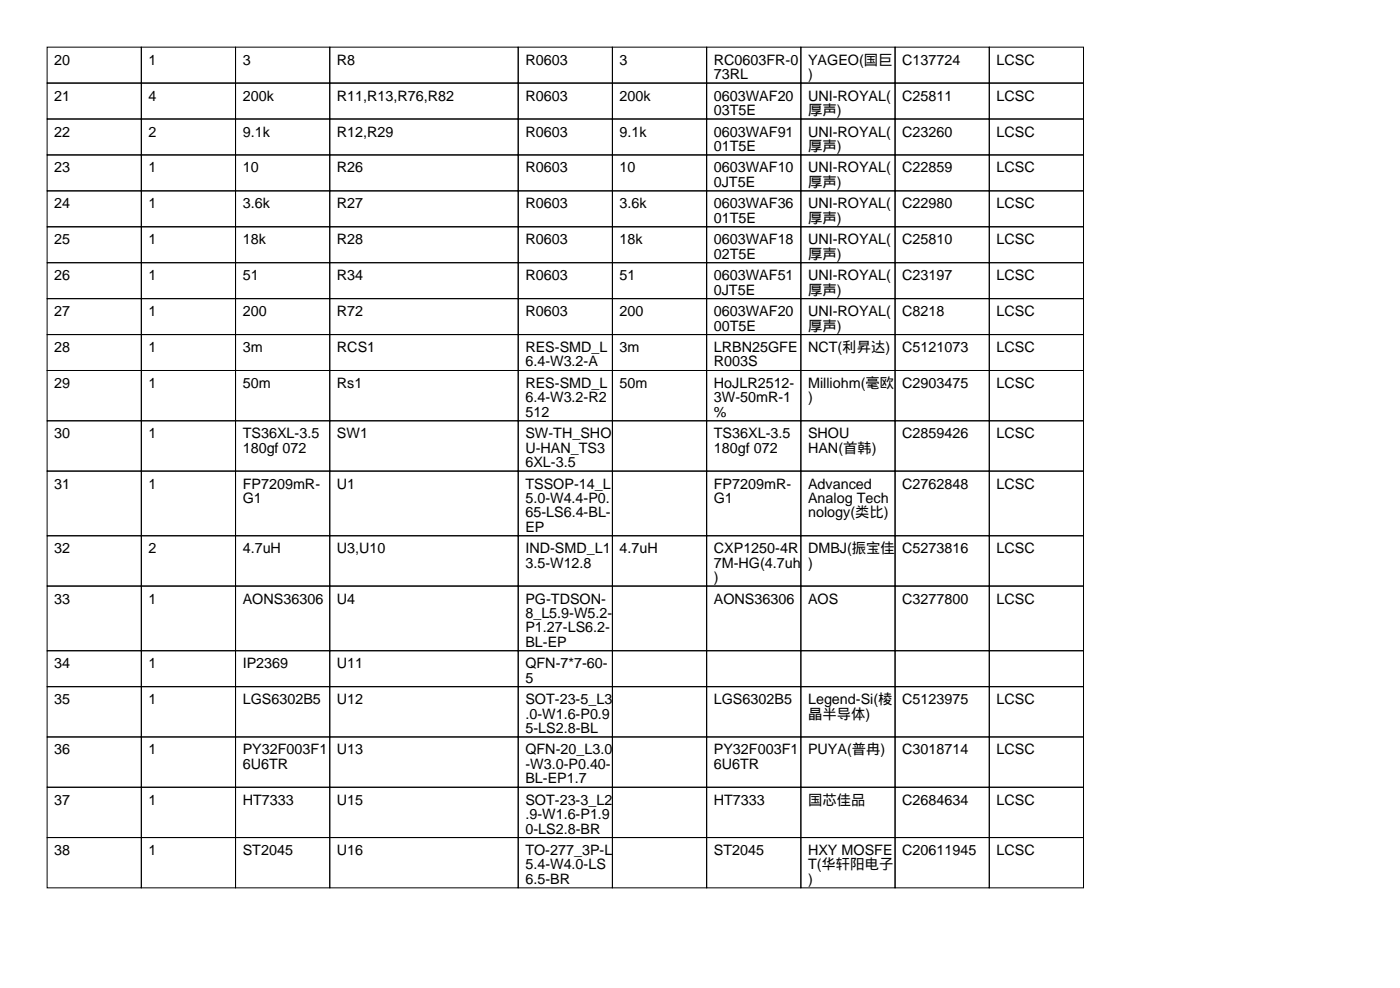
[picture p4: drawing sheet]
<svg xmlns="http://www.w3.org/2000/svg" width="297mm" height="210mm" viewBox="0 0 297 210" stroke-linecap="round" stroke-linejoin="round" font-family="sans-serif">
<defs><g id="words">
<g font-size="3">
<text x="11.5" y="13.7">20</text>
<text x="31.5" y="13.7">1</text>
<text x="51.5" y="13.7">3</text>
<text x="71.5" y="13.7">R8</text>
<text x="111.5" y="13.7">R0603</text>
<text x="131.5" y="13.7">3</text>
<text x="151.5" y="13.7">RC0603FR-0</text>
<text x="151.5" y="16.8">73RL</text>
<text x="171.5" y="13.7">YAGEO(国巨</text>
<text x="171.5" y="16.8">)</text>
<text x="191.5" y="13.7">C137724</text>
<text x="211.5" y="13.7">LCSC</text>
<text x="11.5" y="21.3">21</text>
<text x="31.5" y="21.3">4</text>
<text x="51.5" y="21.3">200k</text>
<text x="71.5" y="21.3">R11,R13,R76,R82</text>
<text x="111.5" y="21.3">R0603</text>
<text x="131.5" y="21.3">200k</text>
<text x="151.5" y="21.3">0603WAF20</text>
<text x="171.5" y="21.3">UNI-ROYAL(</text>
<text x="191.5" y="21.3">C25811</text>
<text x="211.5" y="21.3">LCSC</text>
<text x="11.5" y="29">22</text>
<text x="31.5" y="29">2</text>
<text x="51.5" y="29">9.1k</text>
<text x="71.5" y="29">R12,R29</text>
<text x="111.5" y="29">R0603</text>
<text x="131.5" y="29">9.1k</text>
<text x="151.5" y="24.4">03T5E</text>
<text x="151.5" y="29">0603WAF91</text>
<text x="171.5" y="24.4">厚声)</text>
<text x="171.5" y="29">UNI-ROYAL(</text>
<text x="191.5" y="29">C23260</text>
<text x="211.5" y="29">LCSC</text>
<text x="151.5" y="32">01T5E</text>
<text x="171.5" y="32">厚声)</text>
<text x="11.5" y="36.6">23</text>
<text x="31.5" y="36.6">1</text>
<text x="51.5" y="36.6">10</text>
<text x="71.5" y="36.6">R26</text>
<text x="111.5" y="36.6">R0603</text>
<text x="131.5" y="36.6">10</text>
<text x="151.5" y="36.6">0603WAF10</text>
<text x="151.5" y="39.6">0JT5E</text>
<text x="171.5" y="36.6">UNI-ROYAL(</text>
<text x="171.5" y="39.6">厚声)</text>
<text x="191.5" y="36.6">C22859</text>
<text x="211.5" y="36.6">LCSC</text>
<text x="11.5" y="44.2">24</text>
<text x="31.5" y="44.2">1</text>
<text x="51.5" y="44.2">3.6k</text>
<text x="71.5" y="44.2">R27</text>
<text x="111.5" y="44.2">R0603</text>
<text x="131.5" y="44.2">3.6k</text>
<text x="151.5" y="44.2">0603WAF36</text>
<text x="151.5" y="47.2">01T5E</text>
<text x="171.5" y="44.2">UNI-ROYAL(</text>
<text x="171.5" y="47.2">厚声)</text>
<text x="191.5" y="44.2">C22980</text>
<text x="211.5" y="44.2">LCSC</text>
<text x="11.5" y="51.8">25</text>
<text x="31.5" y="51.8">1</text>
<text x="51.5" y="51.8">18k</text>
<text x="71.5" y="51.8">R28</text>
<text x="111.5" y="51.8">R0603</text>
<text x="131.5" y="51.8">18k</text>
<text x="151.5" y="51.8">0603WAF18</text>
<text x="171.5" y="51.8">UNI-ROYAL(</text>
<text x="191.5" y="51.8">C25810</text>
<text x="211.5" y="51.8">LCSC</text>
<text x="11.5" y="59.4">26</text>
<text x="31.5" y="59.4">1</text>
<text x="51.5" y="59.4">51</text>
<text x="71.5" y="59.4">R34</text>
<text x="111.5" y="59.4">R0603</text>
<text x="131.5" y="59.4">51</text>
<text x="151.5" y="54.9">02T5E</text>
<text x="151.5" y="59.4">0603WAF51</text>
<text x="171.5" y="54.9">厚声)</text>
<text x="171.5" y="59.4">UNI-ROYAL(</text>
<text x="191.5" y="59.4">C23197</text>
<text x="211.5" y="59.4">LCSC</text>
<text x="151.5" y="62.5">0JT5E</text>
<text x="171.5" y="62.5">厚声)</text>
<text x="11.5" y="67.1">27</text>
<text x="31.5" y="67.1">1</text>
<text x="51.5" y="67.1">200</text>
<text x="71.5" y="67.1">R72</text>
<text x="111.5" y="67.1">R0603</text>
<text x="131.5" y="67.1">200</text>
<text x="151.5" y="67.1">0603WAF20</text>
<text x="151.5" y="70.1">00T5E</text>
<text x="171.5" y="67.1">UNI-ROYAL(</text>
<text x="171.5" y="70.1">厚声)</text>
<text x="191.5" y="67.1">C8218</text>
<text x="211.5" y="67.1">LCSC</text>
<text x="11.5" y="74.7">28</text>
<text x="31.5" y="74.7">1</text>
<text x="51.5" y="74.7">3m</text>
<text x="71.5" y="74.7">RCS1</text>
<text x="111.5" y="74.7">RES-SMD_L</text>
<text x="111.5" y="77.7">6.4-W3.2-A</text>
<text x="131.5" y="74.7">3m</text>
<text x="151.5" y="74.7">LRBN25GFE</text>
<text x="151.5" y="77.7">R003S</text>
<text x="171.5" y="74.7">NCT(利昇达)</text>
<text x="191.5" y="74.7">C5121073</text>
<text x="211.5" y="74.7">LCSC</text>
<text x="11.5" y="82.3">29</text>
<text x="31.5" y="82.3">1</text>
<text x="51.5" y="82.3">50m</text>
<text x="71.5" y="82.3">Rs1</text>
<text x="111.5" y="82.3">RES-SMD_L</text>
<text x="131.5" y="82.3">50m</text>
<text x="151.5" y="82.3">HoJLR2512-</text>
<text x="171.5" y="82.3">Milliohm(毫欧</text>
<text x="191.5" y="82.3">C2903475</text>
<text x="211.5" y="82.3">LCSC</text>
<text x="111.5" y="85.3">6.4-W3.2-R2</text>
<text x="111.5" y="88.4">512</text>
<text x="151.5" y="85.3">3W-50mR-1</text>
<text x="151.5" y="88.4">%</text>
<text x="171.5" y="85.3">)</text>
<text x="11.5" y="93">30</text>
<text x="31.5" y="93">1</text>
<text x="51.5" y="93">TS36XL-3.5</text>
<text x="71.5" y="93">SW1</text>
<text x="111.5" y="93">SW-TH_SHO</text>
<text x="151.5" y="93">TS36XL-3.5</text>
<text x="171.5" y="93">SHOU</text>
<text x="191.5" y="93">C2859426</text>
<text x="211.5" y="93">LCSC</text>
<text x="51.5" y="96">180gf 072</text>
<text x="111.5" y="96">U-HAN_TS3</text>
<text x="111.5" y="99.1">6XL-3.5</text>
<text x="151.5" y="96">180gf 072</text>
<text x="171.5" y="96">HAN(首韩)</text>
<text x="11.5" y="103.6">31</text>
<text x="31.5" y="103.6">1</text>
<text x="51.5" y="103.6">FP7209mR-</text>
<text x="51.5" y="106.7">G1</text>
<text x="71.5" y="103.6">U1</text>
<text x="111.5" y="103.6">TSSOP-14_L</text>
<text x="111.5" y="106.7">5.0-W4.4-P0.</text>
<text x="151.5" y="103.6">FP7209mR-</text>
<text x="151.5" y="106.7">G1</text>
<text x="171.5" y="103.6">Advanced</text>
<text x="171.5" y="106.7">Analog Tech</text>
<text x="191.5" y="103.6">C2762848</text>
<text x="211.5" y="103.6">LCSC</text>
<text x="111.5" y="109.7">65-LS6.4-BL-</text>
<text x="111.5" y="112.8">EP</text>
<text x="171.5" y="109.7">nology(类比)</text>
<text x="11.5" y="117.4">32</text>
<text x="31.5" y="117.4">2</text>
<text x="51.5" y="117.4">4.7uH</text>
<text x="71.5" y="117.4">U3,U10</text>
<text x="111.5" y="117.4">IND-SMD_L1</text>
<text x="131.5" y="117.4">4.7uH</text>
<text x="151.5" y="117.4">CXP1250-4R</text>
<text x="171.5" y="117.4">DMBJ(振宝佳</text>
<text x="191.5" y="117.4">C5273816</text>
<text x="211.5" y="117.4">LCSC</text>
<text x="111.5" y="120.4">3.5-W12.8</text>
<text x="151.5" y="120.4">7M-HG(4.7uh</text>
<text x="151.5" y="123.4">)</text>
<text x="171.5" y="120.4">)</text>
<text x="11.5" y="128">33</text>
<text x="31.5" y="128">1</text>
<text x="51.5" y="128">AONS36306</text>
<text x="71.5" y="128">U4</text>
<text x="111.5" y="128">PG-TDSON-</text>
<text x="111.5" y="131.1">8_L5.9-W5.2-</text>
<text x="151.5" y="128">AONS36306</text>
<text x="171.5" y="128">AOS</text>
<text x="191.5" y="128">C3277800</text>
<text x="211.5" y="128">LCSC</text>
<text x="111.5" y="134.1">P1.27-LS6.2-</text>
<text x="111.5" y="137.2">BL-EP</text>
<text x="11.5" y="141.7">34</text>
<text x="31.5" y="141.7">1</text>
<text x="51.5" y="141.7">IP2369</text>
<text x="71.5" y="141.7">U11</text>
<text x="111.5" y="141.7">QFN-7*7-60-</text>
<text x="11.5" y="149.4">35</text>
<text x="31.5" y="149.4">1</text>
<text x="51.5" y="149.4">LGS6302B5</text>
<text x="71.5" y="149.4">U12</text>
<text x="111.5" y="144.8">5</text>
<text x="111.5" y="149.4">SOT-23-5_L3</text>
<text x="151.5" y="149.4">LGS6302B5</text>
<text x="171.5" y="149.4">Legend-Si(棱</text>
<text x="191.5" y="149.4">C5123975</text>
<text x="211.5" y="149.4">LCSC</text>
<text x="111.5" y="152.4">.0-W1.6-P0.9</text>
<text x="111.5" y="155.5">5-LS2.8-BL</text>
<text x="171.5" y="152.4">晶半导体)</text>
<text x="11.5" y="160">36</text>
<text x="31.5" y="160">1</text>
<text x="51.5" y="160">PY32F003F1</text>
<text x="71.5" y="160">U13</text>
<text x="111.5" y="160">QFN-20_L3.0</text>
<text x="151.5" y="160">PY32F003F1</text>
<text x="171.5" y="160">PUYA(普冉)</text>
<text x="191.5" y="160">C3018714</text>
<text x="211.5" y="160">LCSC</text>
<text x="51.5" y="163.1">6U6TR</text>
<text x="111.5" y="163.1">-W3.0-P0.40-</text>
<text x="111.5" y="166.1">BL-EP1.7</text>
<text x="151.5" y="163.1">6U6TR</text>
<text x="11.5" y="170.7">37</text>
<text x="31.5" y="170.7">1</text>
<text x="51.5" y="170.7">HT7333</text>
<text x="71.5" y="170.7">U15</text>
<text x="111.5" y="170.7">SOT-23-3_L2</text>
<text x="111.5" y="173.7">.9-W1.6-P1.9</text>
<text x="151.5" y="170.7">HT7333</text>
<text x="171.5" y="170.7">国芯佳品</text>
<text x="191.5" y="170.7">C2684634</text>
<text x="211.5" y="170.7">LCSC</text>
<text x="111.5" y="176.8">0-LS2.8-BR</text>
<text x="11.5" y="181.4">38</text>
<text x="31.5" y="181.4">1</text>
<text x="51.5" y="181.4">ST2045</text>
<text x="71.5" y="181.4">U16</text>
<text x="111.5" y="181.4">TO-277_3P-L</text>
<text x="111.5" y="184.4">5.4-W4.0-LS</text>
<text x="151.5" y="181.4">ST2045</text>
<text x="171.5" y="181.4">HXY MOSFE</text>
<text x="171.5" y="184.4">T(华轩阳电子</text>
<text x="191.5" y="181.4">C20611945</text>
<text x="211.5" y="181.4">LCSC</text>
<text x="111.5" y="187.5">6.5-BR</text>
<text x="171.5" y="187.5">)</text>
</g>
</g></defs>
<g fill="none" stroke="#000" stroke-width=".21">
<path d="M10 10h20v7.6h-20zM10 17.6h20v7.6h-20zM30 10h20v7.6h-20zM30 17.6h20v7.6h-20zM50 10h20v7.6h-20zM50 17.6h20v7.6h-20zM70 10h40v7.6h-40zM70 17.6h40v7.6h-40zM110 10h20v7.6h-20zM110 17.6h20v7.6h-20zM130 10h20v7.6h-20zM130 17.6h20v7.6h-20z"/>
<path d="M150 10h20v7.6h-20zM150 17.6h20v7.6h-20zM170 10h20v7.6h-20zM170 17.6h20v7.6h-20zM190 10h20v7.6h-20zM190 17.6h20v7.6h-20zM210 10h20v7.6h-20zM210 17.6h20v7.6h-20zM10 25.2h20v7.7h-20zM10 32.9h20v7.6h-20zM30 25.2h20v7.7h-20zM30 32.9h20v7.6h-20z"/>
<path d="M50 25.2h20v7.7h-20zM50 32.9h20v7.6h-20zM70 25.2h40v7.7h-40zM70 32.9h40v7.6h-40zM110 25.2h20v7.7h-20zM110 32.9h20v7.6h-20zM130 25.2h20v7.7h-20zM130 32.9h20v7.6h-20zM150 25.2h20v7.7h-20zM150 32.9h20v7.6h-20zM170 25.2h20v7.7h-20zM170 32.9h20v7.6h-20z"/>
<path d="M190 25.2h20v7.7h-20zM190 32.9h20v7.6h-20zM210 25.2h20v7.7h-20zM210 32.9h20v7.6h-20zM10 40.5h20v7.6h-20zM10 48.1h20v7.6h-20zM10 55.7h20v7.6h-20zM30 40.5h20v7.6h-20zM30 48.1h20v7.6h-20zM30 55.7h20v7.6h-20zM50 40.5h20v7.6h-20zM50 48.1h20v7.6h-20z"/>
<path d="M50 55.7h20v7.6h-20zM70 40.5h40v7.6h-40zM70 48.1h40v7.6h-40zM70 55.7h40v7.6h-40zM110 40.5h20v7.6h-20zM110 48.1h20v7.6h-20zM110 55.7h20v7.6h-20zM130 40.5h20v7.6h-20zM130 48.1h20v7.6h-20zM130 55.7h20v7.6h-20zM150 40.5h20v7.6h-20zM150 48.1h20v7.6h-20z"/>
<path d="M150 55.7h20v7.6h-20zM170 40.5h20v7.6h-20zM170 48.1h20v7.6h-20zM170 55.7h20v7.6h-20zM190 40.5h20v7.6h-20zM190 48.1h20v7.6h-20zM190 55.7h20v7.6h-20zM210 40.5h20v7.6h-20zM210 48.1h20v7.6h-20zM210 55.7h20v7.6h-20zM10 63.3h20v7.7h-20zM10 71h20v7.6h-20z"/>
<path d="M10 78.6h20v10.6h-20zM30 63.3h20v7.7h-20zM30 71h20v7.6h-20zM30 78.6h20v10.6h-20zM50 63.3h20v7.7h-20zM50 71h20v7.6h-20zM50 78.6h20v10.6h-20zM70 63.3h40v7.7h-40zM70 71h40v7.6h-40zM70 78.6h40v10.6h-40zM110 63.3h20v7.7h-20zM110 71h20v7.6h-20z"/>
<path d="M110 78.6h20v10.6h-20zM130 63.3h20v7.7h-20zM130 71h20v7.6h-20zM130 78.6h20v10.6h-20zM150 63.3h20v7.7h-20zM150 71h20v7.6h-20zM150 78.6h20v10.6h-20zM170 63.3h20v7.7h-20zM170 71h20v7.6h-20zM170 78.6h20v10.6h-20zM190 63.3h20v7.7h-20zM190 71h20v7.6h-20z"/>
<path d="M190 78.6h20v10.6h-20zM210 63.3h20v7.7h-20zM210 71h20v7.6h-20zM210 78.6h20v10.6h-20zM10 89.2h20v10.7h-20zM10 99.9h20v13.7h-20zM30 89.2h20v10.7h-20zM30 99.9h20v13.7h-20zM50 89.2h20v10.7h-20zM50 99.9h20v13.7h-20zM70 89.2h40v10.7h-40zM70 99.9h40v13.7h-40z"/>
<path d="M110 89.2h20v10.7h-20zM110 99.9h20v13.7h-20zM130 89.2h20v10.7h-20zM130 99.9h20v13.7h-20zM150 89.2h20v10.7h-20zM150 99.9h20v13.7h-20zM170 89.2h20v10.7h-20zM170 99.9h20v13.7h-20zM190 89.2h20v10.7h-20zM190 99.9h20v13.7h-20zM210 89.2h20v10.7h-20zM210 99.9h20v13.7h-20z"/>
<path d="M10 113.6h20v10.7h-20zM30 113.6h20v10.7h-20zM50 113.6h20v10.7h-20zM70 113.6h40v10.7h-40zM110 113.6h20v10.7h-20zM130 113.6h20v10.7h-20zM150 113.6h20v10.7h-20zM170 113.6h20v10.7h-20zM190 113.6h20v10.7h-20zM210 113.6h20v10.7h-20zM10 124.3h20v13.7h-20zM10 138h20v7.6h-20z"/>
<path d="M30 124.3h20v13.7h-20zM30 138h20v7.6h-20zM50 124.3h20v13.7h-20zM50 138h20v7.6h-20zM70 124.3h40v13.7h-40zM70 138h40v7.6h-40zM110 124.3h20v13.7h-20zM110 138h20v7.6h-20zM130 124.3h20v13.7h-20zM130 138h20v7.6h-20zM150 124.3h20v13.7h-20zM150 138h20v7.6h-20z"/>
<path d="M170 124.3h20v13.7h-20zM170 138h20v7.6h-20zM190 124.3h20v13.7h-20zM190 138h20v7.6h-20zM210 124.3h20v13.7h-20zM210 138h20v7.6h-20zM10 145.6h20v10.7h-20zM10 156.3h20v10.7h-20zM30 145.6h20v10.7h-20zM30 156.3h20v10.7h-20zM50 145.6h20v10.7h-20zM50 156.3h20v10.7h-20z"/>
<path d="M70 145.6h40v10.7h-40zM70 156.3h40v10.7h-40zM110 145.6h20v10.7h-20zM110 156.3h20v10.7h-20zM130 145.6h20v10.7h-20zM130 156.3h20v10.7h-20zM150 145.6h20v10.7h-20zM150 156.3h20v10.7h-20zM170 145.6h20v10.7h-20zM170 156.3h20v10.7h-20zM190 145.6h20v10.7h-20zM190 156.3h20v10.7h-20z"/>
<path d="M210 145.6h20v10.7h-20zM210 156.3h20v10.7h-20zM10 167h20v10.6h-20zM10 177.6h20v10.7h-20zM30 167h20v10.6h-20zM30 177.6h20v10.7h-20zM50 167h20v10.6h-20zM50 177.6h20v10.7h-20zM70 167h40v10.6h-40zM70 177.6h40v10.7h-40zM110 167h20v10.6h-20zM110 177.6h20v10.7h-20z"/>
<path d="M130 167h20v10.6h-20zM130 177.6h20v10.7h-20zM150 167h20v10.6h-20zM150 177.6h20v10.7h-20zM170 167h20v10.6h-20zM170 177.6h20v10.7h-20zM190 167h20v10.6h-20zM190 177.6h20v10.7h-20zM210 167h20v10.6h-20zM210 177.6h20v10.7h-20z"/>
</g>
<use href="#words"/>
</svg>
